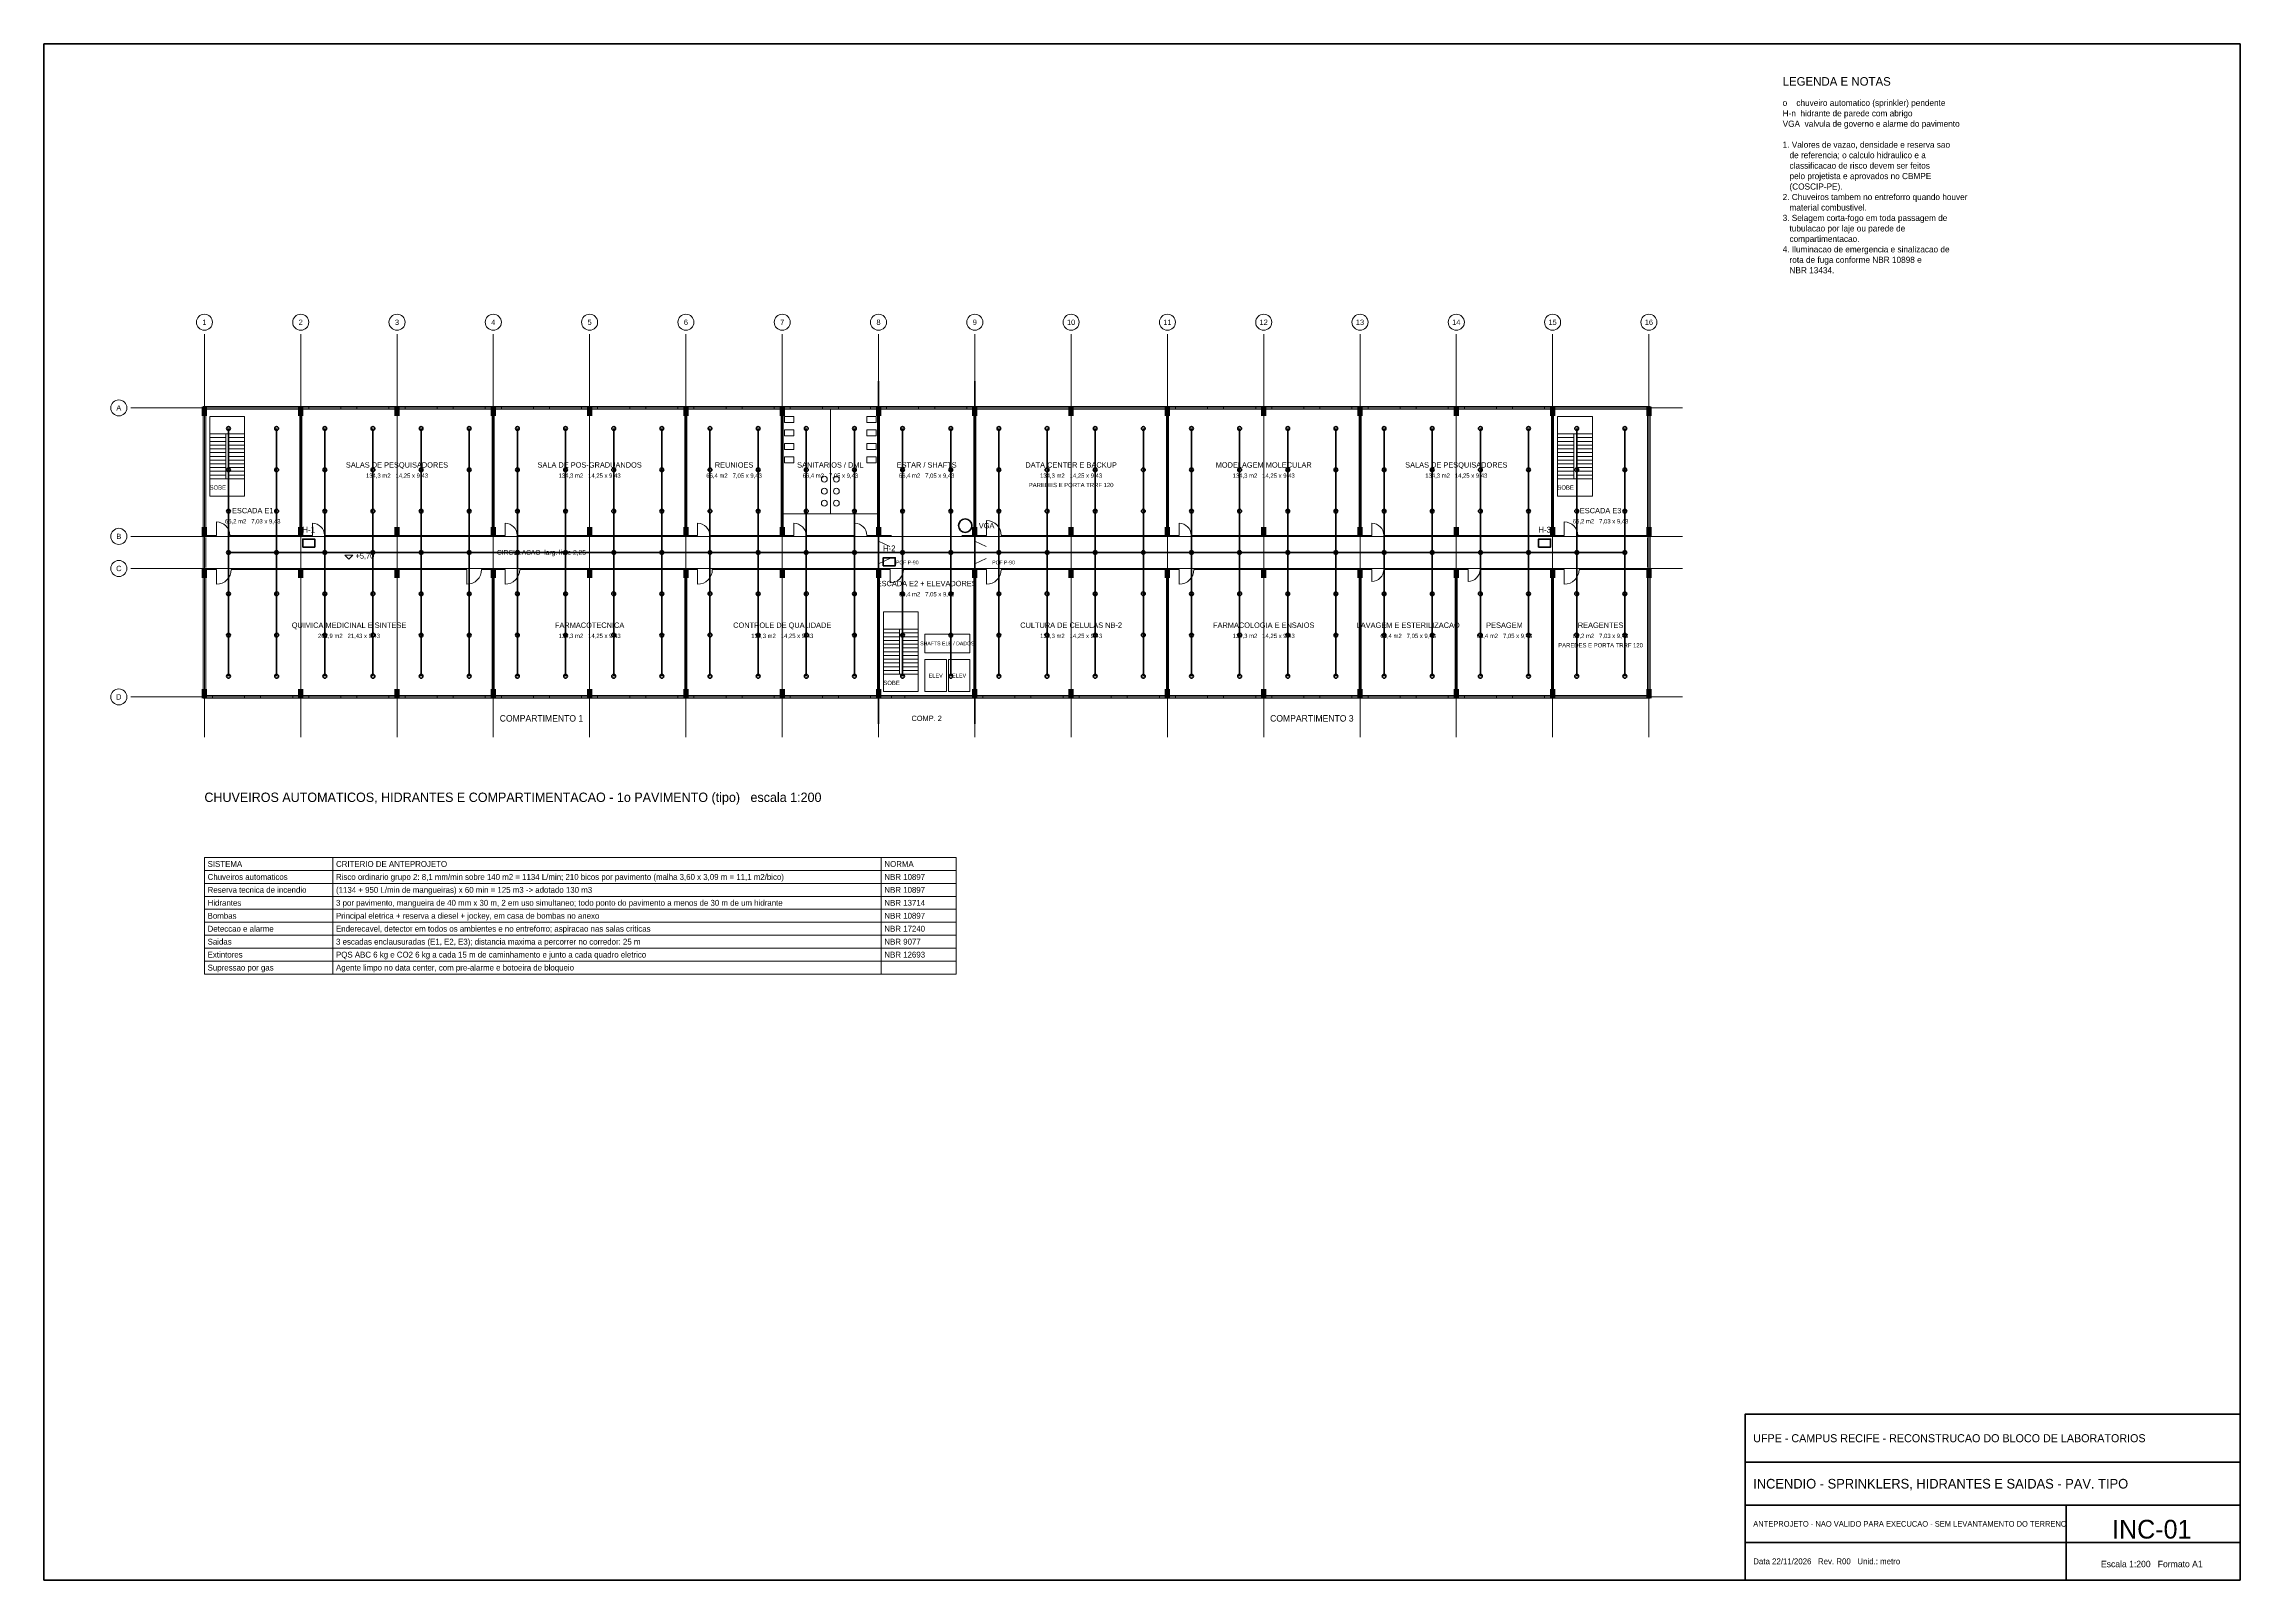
# Model space of a CAD drawing. Header units: metres. Extents: x -12 to 152, y -66 to 49.
import ezdxf
from ezdxf.enums import TextEntityAlignment as Align

# ---------------------------------------------------------------- set-up
doc = ezdxf.new("R2010")
doc.units = ezdxf.units.M
for name, color, linetype, lineweight, true_color in [('BASE', 9, 'Continuous', 13, 0xa8a8a8), ('COTA', 8, 'Continuous', 13, 0x6a6a6a), ('EIXO', 8, 'Continuous', 13, 0x6a6a6a), ('INC', 1, 'Continuous', 40, 0xd11a1a)]:
    doc.layers.add(name, color=color, linetype=linetype, lineweight=lineweight, true_color=true_color)
doc.layers.add('FOLHA', color=7, linetype='Continuous', lineweight=35)
doc.layers.add('NOTA', color=7, linetype='Continuous', lineweight=18)

msp = doc.modelspace()

# ---------------------------------------------------------------- hatches: boundary and pattern name
at = {"layer": 'BASE'}
for points in [[(-0.2, 21), (0.2, 21), (0.2, 21.7), (-0.2, 21.7)], [(7, 21), (7.4, 21), (7.4, 21.7), (7, 21.7)], [(14.2, 21), (14.6, 21), (14.6, 21.7), (14.2, 21.7)], [(21.4, 21), (21.8, 21), (21.8, 21.7), (21.4, 21.7)], [(28.6, 21), (29, 21), (29, 21.7), (28.6, 21.7)], [(35.8, 21), (36.2, 21), (36.2, 21.7), (35.8, 21.7)], [(43, 21), (43.4, 21), (43.4, 21.7), (43, 21.7)], [(50.2, 21), (50.6, 21), (50.6, 21.7), (50.2, 21.7)], [(57.4, 21), (57.8, 21), (57.8, 21.7), (57.4, 21.7)], [(64.6, 21), (65, 21), (65, 21.7), (64.6, 21.7)], [(71.8, 21), (72.2, 21), (72.2, 21.7), (71.8, 21.7)], [(79, 21), (79.4, 21), (79.4, 21.7), (79, 21.7)], [(86.2, 21), (86.6, 21), (86.6, 21.7), (86.2, 21.7)], [(93.4, 21), (93.8, 21), (93.8, 21.7), (93.4, 21.7)], [(100.6, 21), (101, 21), (101, 21.7), (100.6, 21.7)], [(107.8, 21), (108.2, 21), (108.2, 21.7), (107.8, 21.7)], [(-0.2, 12), (0.2, 12), (0.2, 12.7), (-0.2, 12.7)], [(7, 12), (7.4, 12), (7.4, 12.7), (7, 12.7)], [(14.2, 12), (14.6, 12), (14.6, 12.7), (14.2, 12.7)], [(21.4, 12), (21.8, 12), (21.8, 12.7), (21.4, 12.7)], [(28.6, 12), (29, 12), (29, 12.7), (28.6, 12.7)], [(35.8, 12), (36.2, 12), (36.2, 12.7), (35.8, 12.7)], [(43, 12), (43.4, 12), (43.4, 12.7), (43, 12.7)], [(50.2, 12), (50.6, 12), (50.6, 12.7), (50.2, 12.7)], [(57.4, 12), (57.8, 12), (57.8, 12.7), (57.4, 12.7)], [(64.6, 12), (65, 12), (65, 12.7), (64.6, 12.7)], [(71.8, 12), (72.2, 12), (72.2, 12.7), (71.8, 12.7)], [(79, 12), (79.4, 12), (79.4, 12.7), (79, 12.7)], [(86.2, 12), (86.6, 12), (86.6, 12.7), (86.2, 12.7)], [(93.4, 12), (93.8, 12), (93.8, 12.7), (93.4, 12.7)], [(100.6, 12), (101, 12), (101, 12.7), (100.6, 12.7)], [(107.8, 12), (108.2, 12), (108.2, 12.7), (107.8, 12.7)], [(-0.2, 8.9), (0.2, 8.9), (0.2, 9.6), (-0.2, 9.6)], [(7, 8.9), (7.4, 8.9), (7.4, 9.6), (7, 9.6)], [(14.2, 8.9), (14.6, 8.9), (14.6, 9.6), (14.2, 9.6)], [(21.4, 8.9), (21.8, 8.9), (21.8, 9.6), (21.4, 9.6)], [(28.6, 8.9), (29, 8.9), (29, 9.6), (28.6, 9.6)], [(35.8, 8.9), (36.2, 8.9), (36.2, 9.6), (35.8, 9.6)], [(43, 8.9), (43.4, 8.9), (43.4, 9.6), (43, 9.6)], [(50.2, 8.9), (50.6, 8.9), (50.6, 9.6), (50.2, 9.6)], [(57.4, 8.9), (57.8, 8.9), (57.8, 9.6), (57.4, 9.6)], [(64.6, 8.9), (65, 8.9), (65, 9.6), (64.6, 9.6)], [(71.8, 8.9), (72.2, 8.9), (72.2, 9.6), (71.8, 9.6)], [(79, 8.9), (79.4, 8.9), (79.4, 9.6), (79, 9.6)], [(86.2, 8.9), (86.6, 8.9), (86.6, 9.6), (86.2, 9.6)], [(93.4, 8.9), (93.8, 8.9), (93.8, 9.6), (93.4, 9.6)], [(100.6, 8.9), (101, 8.9), (101, 9.6), (100.6, 9.6)], [(107.8, 8.9), (108.2, 8.9), (108.2, 9.6), (107.8, 9.6)], [(-0.2, -0.1), (0.2, -0.1), (0.2, 0.6), (-0.2, 0.6)], [(7, -0.1), (7.4, -0.1), (7.4, 0.6), (7, 0.6)], [(14.2, -0.1), (14.6, -0.1), (14.6, 0.6), (14.2, 0.6)], [(21.4, -0.1), (21.8, -0.1), (21.8, 0.6), (21.4, 0.6)], [(28.6, -0.1), (29, -0.1), (29, 0.6), (28.6, 0.6)], [(35.8, -0.1), (36.2, -0.1), (36.2, 0.6), (35.8, 0.6)], [(43, -0.1), (43.4, -0.1), (43.4, 0.6), (43, 0.6)], [(50.2, -0.1), (50.6, -0.1), (50.6, 0.6), (50.2, 0.6)], [(57.4, -0.1), (57.8, -0.1), (57.8, 0.6), (57.4, 0.6)], [(64.6, -0.1), (65, -0.1), (65, 0.6), (64.6, 0.6)], [(71.8, -0.1), (72.2, -0.1), (72.2, 0.6), (71.8, 0.6)], [(79, -0.1), (79.4, -0.1), (79.4, 0.6), (79, 0.6)], [(86.2, -0.1), (86.6, -0.1), (86.6, 0.6), (86.2, 0.6)], [(93.4, -0.1), (93.8, -0.1), (93.8, 0.6), (93.4, 0.6)], [(100.6, -0.1), (101, -0.1), (101, 0.6), (100.6, 0.6)], [(107.8, -0.1), (108.2, -0.1), (108.2, 0.6), (107.8, 0.6)]]:
    msp.add_hatch(color=7, dxfattribs=at).paths.add_polyline_path(points)

# ---------------------------------------------------------------- linework, layer by layer
for p, q in [((0.1, 12.075), (0.1, 21.5)), ((0.1, 21.5), (7.125, 21.5)), ((0.9, 21.5), (1.9, 21.5)), ((7.125, 12.075), (7.125, 21.5)), ((7.275, 12.075), (7.275, 21.5)), ((7.275, 21.5), (21.525, 21.5)), ((7.8, 21.6), (10.2, 21.6)), ((11.4, 21.6), (13.8, 21.6)), ((15, 21.6), (17.4, 21.6)), ((18.6, 21.6), (21, 21.6)), ((21.525, 12.075), (21.525, 21.5)), ((21.675, 12.075), (21.675, 21.5)), ((21.675, 21.5), (35.925, 21.5)), ((22.2, 21.6), (24.6, 21.6)), ((25.8, 21.6), (28.2, 21.6)), ((29.4, 21.6), (31.8, 21.6)), ((33, 21.6), (35.4, 21.6)), ((35.925, 12.075), (35.925, 21.5)), ((36.075, 12.075), (36.075, 21.5)), ((36.075, 21.5), (43.125, 21.5)), ((36.6, 21.6), (39, 21.6)), ((40.2, 21.6), (42.6, 21.6)), ((43.125, 12.075), (43.125, 21.5)), ((43.275, 12.075), (43.275, 21.5)), ((43.275, 21.5), (50.325, 21.5)), ((43.8, 21.6), (46.2, 21.6)), ((46.8, 13.675), (46.8, 21.5)), ((47.4, 21.6), (49.8, 21.6)), ((50.325, 12.075), (50.325, 21.5)), ((50.475, 12.075), (50.475, 21.5)), ((50.475, 21.5), (57.525, 21.5)), ((51, 21.6), (53.4, 21.6)), ((54.6, 21.6), (57, 21.6)), ((57.525, 12.075), (57.525, 21.5)), ((57.675, 12.075), (57.675, 21.5)), ((57.675, 21.5), (71.925, 21.5)), ((71.925, 12.075), (71.925, 21.5)), ((72.075, 12.075), (72.075, 21.5)), ((72.075, 21.5), (86.325, 21.5)), ((72.6, 21.6), (75, 21.6)), ((76.2, 21.6), (78.6, 21.6)), ((79.8, 21.6), (82.2, 21.6)), ((83.4, 21.6), (85.8, 21.6)), ((86.325, 12.075), (86.325, 21.5)), ((86.475, 12.075), (86.475, 21.5)), ((86.475, 21.5), (100.725, 21.5)), ((87, 21.6), (89.4, 21.6)), ((90.6, 21.6), (93, 21.6)), ((94.2, 21.6), (96.6, 21.6)), ((97.8, 21.6), (100.2, 21.6)), ((100.725, 12.075), (100.725, 21.5)), ((100.875, 12.075), (100.875, 21.5)), ((100.875, 21.5), (107.9, 21.5)), ((101.675, 21.5), (102.675, 21.5)), ((107.9, 12.075), (107.9, 21.5)), ((0.4, 19.66), (1.6, 19.66)), ((0.4, 19.38), (1.6, 19.38)), ((0.4, 19.1), (1.6, 19.1)), ((0.4, 18.82), (1.6, 18.82)), ((0.4, 18.54), (1.6, 18.54)), ((0.4, 18.26), (1.6, 18.26)), ((1.8, 19.66), (3, 19.66)), ((1.8, 19.38), (3, 19.38)), ((1.8, 19.1), (3, 19.1)), ((1.8, 18.82), (3, 18.82)), ((1.8, 18.54), (3, 18.54)), ((1.8, 18.26), (3, 18.26)), ((101.175, 19.66), (102.375, 19.66)), ((101.175, 19.38), (102.375, 19.38)), ((101.175, 19.1), (102.375, 19.1)), ((101.175, 18.82), (102.375, 18.82)), ((101.175, 18.54), (102.375, 18.54)), ((101.175, 18.26), (102.375, 18.26)), ((102.575, 19.66), (103.775, 19.66)), ((102.575, 19.38), (103.775, 19.38)), ((102.575, 19.1), (103.775, 19.1)), ((102.575, 18.82), (103.775, 18.82)), ((102.575, 18.54), (103.775, 18.54)), ((102.575, 18.26), (103.775, 18.26)), ((0.4, 17.98), (1.6, 17.98)), ((0.4, 17.7), (1.6, 17.7)), ((0.4, 17.42), (1.6, 17.42)), ((0.4, 17.14), (1.6, 17.14)), ((0.4, 16.86), (1.6, 16.86)), ((0.4, 16.58), (1.6, 16.58)), ((1.8, 17.98), (3, 17.98)), ((1.8, 17.7), (3, 17.7)), ((1.8, 17.42), (3, 17.42)), ((1.8, 17.14), (3, 17.14)), ((1.8, 16.86), (3, 16.86)), ((1.8, 16.58), (3, 16.58)), ((101.175, 17.98), (102.375, 17.98)), ((101.175, 17.7), (102.375, 17.7)), ((101.175, 17.42), (102.375, 17.42)), ((101.175, 17.14), (102.375, 17.14)), ((101.175, 16.86), (102.375, 16.86)), ((101.175, 16.58), (102.375, 16.58)), ((102.575, 17.98), (103.775, 17.98)), ((102.575, 17.7), (103.775, 17.7)), ((102.575, 17.42), (103.775, 17.42)), ((102.575, 17.14), (103.775, 17.14)), ((102.575, 16.86), (103.775, 16.86)), ((102.575, 16.58), (103.775, 16.58)), ((0.4, 16.3), (1.6, 16.3)), ((1.8, 16.3), (3, 16.3)), ((101.175, 16.3), (102.375, 16.3)), ((102.575, 16.3), (103.775, 16.3)), ((43.275, 13.675), (50.325, 13.675)), ((58.475, 12.075), (58.475, 13.175)), ((0.1, 12.075), (0.9, 12.075)), ((0.1, 9.675), (0.1, 11.925)), ((0.9, 12.075), (0.9, 13.075)), ((1.9, 12.075), (7.125, 12.075)), ((7.275, 12.075), (8.075, 12.075)), ((8.075, 12.075), (8.075, 12.975)), ((8.975, 12.075), (21.525, 12.075)), ((21.675, 12.075), (22.475, 12.075)), ((22.475, 12.075), (22.475, 12.975)), ((23.375, 12.075), (35.925, 12.075)), ((36.075, 12.075), (36.875, 12.075)), ((36.875, 12.075), (36.875, 12.975)), ((37.775, 12.075), (43.125, 12.075)), ((43.275, 12.075), (44.075, 12.075)), ((44.075, 12.075), (44.075, 12.975)), ((44.975, 12.075), (48.625, 12.075)), ((48.625, 12.075), (48.625, 12.975)), ((49.525, 12.075), (50.325, 12.075)), ((50.4, 11.925), (50.4, 11.675)), ((50.4, 11.65), (51.25, 11.25)), ((50.475, 12.075), (51.375, 12.075)), ((56.625, 12.075), (57.525, 12.075)), ((57.6, 11.925), (57.6, 11.675)), ((57.6, 11.65), (58.45, 11.25)), ((57.675, 12.075), (58.475, 12.075)), ((59.575, 12.075), (71.925, 12.075)), ((72.075, 12.075), (72.875, 12.075)), ((72.875, 12.075), (72.875, 12.975)), ((73.775, 12.075), (86.325, 12.075)), ((86.475, 12.075), (87.275, 12.075)), ((87.275, 12.075), (87.275, 12.975)), ((88.175, 12.075), (100.725, 12.075)), ((100.875, 12.075), (101.675, 12.075)), ((101.675, 12.075), (101.675, 13.075)), ((102.675, 12.075), (107.9, 12.075)), ((107.9, 9.675), (107.9, 11.925)), ((50.4, 9.95), (51.25, 10.35)), ((50.4, 9.675), (50.4, 9.925)), ((57.6, 9.95), (58.45, 10.35)), ((57.6, 9.675), (57.6, 9.925)), ((0.1, 0.1), (0.1, 9.525)), ((0.1, 9.525), (0.9, 9.525)), ((0.9, 9.525), (0.9, 8.425)), ((2, 9.525), (19.625, 9.525)), ((19.625, 9.525), (19.625, 8.425)), ((20.725, 9.525), (21.525, 9.525)), ((21.525, 0.1), (21.525, 9.525)), ((21.675, 0.1), (21.675, 9.525)), ((21.675, 9.525), (22.475, 9.525)), ((22.475, 9.525), (22.475, 8.425)), ((23.575, 9.525), (35.925, 9.525)), ((35.925, 0.1), (35.925, 9.525)), ((36.075, 0.1), (36.075, 9.525)), ((36.075, 9.525), (36.875, 9.525)), ((36.875, 9.525), (36.875, 8.425)), ((37.975, 9.525), (50.325, 9.525)), ((50.325, 0.1), (50.325, 9.525)), ((50.475, 0.1), (50.475, 9.525)), ((50.475, 9.525), (51.275, 9.525)), ((51.275, 9.525), (51.275, 8.525)), ((52.275, 9.525), (57.525, 9.525)), ((57.525, 0.1), (57.525, 9.525)), ((57.675, 0.1), (57.675, 9.525)), ((57.675, 9.525), (58.475, 9.525)), ((58.475, 9.525), (58.475, 8.425)), ((59.575, 9.525), (71.925, 9.525)), ((71.925, 0.1), (71.925, 9.525)), ((72.075, 0.1), (72.075, 9.525)), ((72.075, 9.525), (72.875, 9.525)), ((72.875, 9.525), (72.875, 8.425)), ((73.975, 9.525), (86.325, 9.525)), ((86.325, 0.1), (86.325, 9.525)), ((86.475, 0.1), (86.475, 9.525)), ((86.475, 9.525), (87.275, 9.525)), ((87.275, 9.525), (87.275, 8.625)), ((88.175, 9.525), (93.525, 9.525)), ((93.525, 0.1), (93.525, 9.525)), ((93.675, 0.1), (93.675, 9.525)), ((93.675, 9.525), (94.475, 9.525)), ((94.475, 9.525), (94.475, 8.625)), ((95.375, 9.525), (100.725, 9.525)), ((100.725, 0.1), (100.725, 9.525)), ((100.875, 0.1), (100.875, 9.525)), ((100.875, 9.525), (101.675, 9.525)), ((101.675, 9.525), (101.675, 8.425)), ((102.775, 9.525), (107.9, 9.525)), ((107.9, 0.1), (107.9, 9.525)), ((50.775, 5.06), (51.975, 5.06)), ((52.175, 5.06), (53.375, 5.06)), ((50.775, 4.78), (51.975, 4.78)), ((50.775, 4.5), (51.975, 4.5)), ((50.775, 4.22), (51.975, 4.22)), ((50.775, 3.94), (51.975, 3.94)), ((50.775, 3.66), (51.975, 3.66)), ((50.775, 3.38), (51.975, 3.38)), ((52.175, 4.78), (53.375, 4.78)), ((52.175, 4.5), (53.375, 4.5)), ((52.175, 4.22), (53.375, 4.22)), ((52.175, 3.94), (53.375, 3.94)), ((52.175, 3.66), (53.375, 3.66)), ((52.175, 3.38), (53.375, 3.38)), ((50.775, 3.1), (51.975, 3.1)), ((50.775, 2.82), (51.975, 2.82)), ((50.775, 2.54), (51.975, 2.54)), ((50.775, 2.26), (51.975, 2.26)), ((50.775, 1.98), (51.975, 1.98)), ((50.775, 1.7), (51.975, 1.7)), ((52.175, 3.1), (53.375, 3.1)), ((52.175, 2.82), (53.375, 2.82)), ((52.175, 2.54), (53.375, 2.54)), ((52.175, 2.26), (53.375, 2.26)), ((52.175, 1.98), (53.375, 1.98)), ((52.175, 1.7), (53.375, 1.7)), ((0.1, 0.1), (21.525, 0.1)), ((0.6, 0), (3, 0)), ((4.2, 0), (6.6, 0)), ((7.8, 0), (10.2, 0)), ((11.4, 0), (13.8, 0)), ((15, 0), (17.4, 0)), ((18.6, 0), (21, 0)), ((21.675, 0.1), (35.925, 0.1)), ((22.2, 0), (24.6, 0)), ((25.8, 0), (28.2, 0)), ((29.4, 0), (31.8, 0)), ((33, 0), (35.4, 0)), ((36.075, 0.1), (50.325, 0.1)), ((36.6, 0), (39, 0)), ((40.2, 0), (42.6, 0)), ((43.8, 0), (46.2, 0)), ((47.4, 0), (49.8, 0)), ((50.475, 0.1), (57.525, 0.1)), ((57.675, 0.1), (71.925, 0.1)), ((58.2, 0), (60.6, 0)), ((61.8, 0), (64.2, 0)), ((65.4, 0), (67.8, 0)), ((69, 0), (71.4, 0)), ((72.075, 0.1), (86.325, 0.1)), ((72.6, 0), (75, 0)), ((76.2, 0), (78.6, 0)), ((79.8, 0), (82.2, 0)), ((83.4, 0), (85.8, 0)), ((86.475, 0.1), (93.525, 0.1)), ((87, 0), (89.4, 0)), ((90.6, 0), (93, 0)), ((93.675, 0.1), (100.725, 0.1)), ((94.2, 0), (96.6, 0)), ((97.8, 0), (100.2, 0)), ((100.875, 0.1), (107.9, 0.1))]:
    msp.add_line(p, q, dxfattribs=at)
for points in [[(-0.1, -0.1), (108.1, -0.1), (108.1, 21.7), (-0.1, 21.7)], [(7.8, 21.5), (10.2, 21.5), (10.2, 21.7), (7.8, 21.7)], [(11.4, 21.5), (13.8, 21.5), (13.8, 21.7), (11.4, 21.7)], [(15, 21.5), (17.4, 21.5), (17.4, 21.7), (15, 21.7)], [(18.6, 21.5), (21, 21.5), (21, 21.7), (18.6, 21.7)], [(22.2, 21.5), (24.6, 21.5), (24.6, 21.7), (22.2, 21.7)], [(25.8, 21.5), (28.2, 21.5), (28.2, 21.7), (25.8, 21.7)], [(29.4, 21.5), (31.8, 21.5), (31.8, 21.7), (29.4, 21.7)], [(33, 21.5), (35.4, 21.5), (35.4, 21.7), (33, 21.7)], [(36.6, 21.5), (39, 21.5), (39, 21.7), (36.6, 21.7)], [(40.2, 21.5), (42.6, 21.5), (42.6, 21.7), (40.2, 21.7)], [(43.8, 21.5), (46.2, 21.5), (46.2, 21.7), (43.8, 21.7)], [(47.4, 21.5), (49.8, 21.5), (49.8, 21.7), (47.4, 21.7)], [(51, 21.5), (53.4, 21.5), (53.4, 21.7), (51, 21.7)], [(54.6, 21.5), (57, 21.5), (57, 21.7), (54.6, 21.7)], [(72.6, 21.5), (75, 21.5), (75, 21.7), (72.6, 21.7)], [(76.2, 21.5), (78.6, 21.5), (78.6, 21.7), (76.2, 21.7)], [(79.8, 21.5), (82.2, 21.5), (82.2, 21.7), (79.8, 21.7)], [(83.4, 21.5), (85.8, 21.5), (85.8, 21.7), (83.4, 21.7)], [(87, 21.5), (89.4, 21.5), (89.4, 21.7), (87, 21.7)], [(90.6, 21.5), (93, 21.5), (93, 21.7), (90.6, 21.7)], [(94.2, 21.5), (96.6, 21.5), (96.6, 21.7), (94.2, 21.7)], [(97.8, 21.5), (100.2, 21.5), (100.2, 21.7), (97.8, 21.7)], [(0.4, 15), (3, 15), (3, 20.96), (0.4, 20.96)], [(43.375, 20.5), (44.075, 20.5), (44.075, 20.95), (43.375, 20.95)], [(43.375, 19.5), (44.075, 19.5), (44.075, 19.95), (43.375, 19.95)], [(49.525, 20.5), (50.225, 20.5), (50.225, 20.95), (49.525, 20.95)], [(49.525, 19.5), (50.225, 19.5), (50.225, 19.95), (49.525, 19.95)], [(101.175, 15), (103.775, 15), (103.775, 20.96), (101.175, 20.96)], [(1.6, 16.3), (1.8, 16.3), (1.8, 19.66), (1.6, 19.66)], [(43.375, 18.5), (44.075, 18.5), (44.075, 18.95), (43.375, 18.95)], [(49.525, 18.5), (50.225, 18.5), (50.225, 18.95), (49.525, 18.95)], [(102.375, 16.3), (102.575, 16.3), (102.575, 19.66), (102.375, 19.66)], [(43.375, 17.5), (44.075, 17.5), (44.075, 17.95), (43.375, 17.95)], [(49.525, 17.5), (50.225, 17.5), (50.225, 17.95), (49.525, 17.95)], [(50.775, 0.4), (53.375, 0.4), (53.375, 6.36), (50.775, 6.36)], [(51.975, 1.7), (52.175, 1.7), (52.175, 5.06), (51.975, 5.06)], [(53.875, 3.3), (57.225, 3.3), (57.225, 4.7), (53.875, 4.7)], [(53.875, 0.4), (55.475, 0.4), (55.475, 2.8), (53.875, 2.8)], [(55.625, 0.4), (57.225, 0.4), (57.225, 2.8), (55.625, 2.8)], [(0.6, -0.1), (3, -0.1), (3, 0.1), (0.6, 0.1)], [(4.2, -0.1), (6.6, -0.1), (6.6, 0.1), (4.2, 0.1)], [(7.8, -0.1), (10.2, -0.1), (10.2, 0.1), (7.8, 0.1)], [(11.4, -0.1), (13.8, -0.1), (13.8, 0.1), (11.4, 0.1)], [(15, -0.1), (17.4, -0.1), (17.4, 0.1), (15, 0.1)], [(18.6, -0.1), (21, -0.1), (21, 0.1), (18.6, 0.1)], [(22.2, -0.1), (24.6, -0.1), (24.6, 0.1), (22.2, 0.1)], [(25.8, -0.1), (28.2, -0.1), (28.2, 0.1), (25.8, 0.1)], [(29.4, -0.1), (31.8, -0.1), (31.8, 0.1), (29.4, 0.1)], [(33, -0.1), (35.4, -0.1), (35.4, 0.1), (33, 0.1)], [(36.6, -0.1), (39, -0.1), (39, 0.1), (36.6, 0.1)], [(40.2, -0.1), (42.6, -0.1), (42.6, 0.1), (40.2, 0.1)], [(43.8, -0.1), (46.2, -0.1), (46.2, 0.1), (43.8, 0.1)], [(47.4, -0.1), (49.8, -0.1), (49.8, 0.1), (47.4, 0.1)], [(51.375, -0.1), (52.375, -0.1), (52.375, 0.1), (51.375, 0.1)], [(58.2, -0.1), (60.6, -0.1), (60.6, 0.1), (58.2, 0.1)], [(61.8, -0.1), (64.2, -0.1), (64.2, 0.1), (61.8, 0.1)], [(65.4, -0.1), (67.8, -0.1), (67.8, 0.1), (65.4, 0.1)], [(69, -0.1), (71.4, -0.1), (71.4, 0.1), (69, 0.1)], [(72.6, -0.1), (75, -0.1), (75, 0.1), (72.6, 0.1)], [(76.2, -0.1), (78.6, -0.1), (78.6, 0.1), (76.2, 0.1)], [(79.8, -0.1), (82.2, -0.1), (82.2, 0.1), (79.8, 0.1)], [(83.4, -0.1), (85.8, -0.1), (85.8, 0.1), (83.4, 0.1)], [(87, -0.1), (89.4, -0.1), (89.4, 0.1), (87, 0.1)], [(90.6, -0.1), (93, -0.1), (93, 0.1), (90.6, 0.1)], [(94.2, -0.1), (96.6, -0.1), (96.6, 0.1), (94.2, 0.1)], [(97.8, -0.1), (100.2, -0.1), (100.2, 0.1), (97.8, 0.1)]]:
    msp.add_lwpolyline(points, close=True, dxfattribs=at)
for centre in [(46.35, 16.275), (47.25, 16.275), (46.35, 15.375), (47.25, 15.375), (46.35, 14.475), (47.25, 14.475)]:
    msp.add_circle(centre, 0.22, dxfattribs=at)
for centre, radius, start, end in [((58.475, 12.075), 1.1, 0, 90), ((0.9, 12.075), 1, 0, 90), ((8.075, 12.075), 0.9, 0, 90), ((22.475, 12.075), 0.9, 0, 90), ((36.875, 12.075), 0.9, 0, 90), ((44.075, 12.075), 0.9, 0, 90), ((48.625, 12.075), 0.9, 0, 90), ((72.875, 12.075), 0.9, 0, 90), ((87.275, 12.075), 0.9, 0, 90), ((101.675, 12.075), 1, 0, 90), ((0.9, 9.525), 1.1, 270, 360), ((19.625, 9.525), 1.1, 270, 360), ((22.475, 9.525), 1.1, 270, 360), ((36.875, 9.525), 1.1, 270, 360), ((51.275, 9.525), 1, 270, 360), ((58.475, 9.525), 1.1, 270, 360), ((72.875, 9.525), 1.1, 270, 360), ((87.275, 9.525), 0.9, 270, 360), ((94.475, 9.525), 0.9, 270, 360), ((101.675, 9.525), 1.1, 270, 360)]:
    msp.add_arc(centre, radius, start, end, dxfattribs=at)
at = {"layer": 'COTA'}
for p, q in [((0, -12.968), (56.2, -12.968)), ((9.6, -20.712), (9.6, -12)), ((50.6, -20.712), (50.6, -12)), ((0, -13.936), (56.2, -13.936)), ((0, -14.904), (56.2, -14.904)), ((0, -15.872), (56.2, -15.872)), ((0, -16.84), (56.2, -16.84)), ((0, -17.808), (56.2, -17.808)), ((0, -18.776), (56.2, -18.776)), ((0, -19.744), (56.2, -19.744)), ((0, -20.712), (56.2, -20.712))]:
    msp.add_line(p, q, dxfattribs=at)
for points in [[(10.5, 10.6), (10.8, 10.3), (11.1, 10.6)], [(0, -20.712), (56.2, -20.712), (56.2, -12), (0, -12)]]:
    msp.add_lwpolyline(points, close=True, dxfattribs=at)
at = {"layer": 'EIXO'}
for p, q in [((0, -3), (0, 27.1)), ((7.2, -3), (7.2, 27.1)), ((14.4, -3), (14.4, 27.1)), ((21.6, -3), (21.6, 27.1)), ((28.8, -3), (28.8, 27.1)), ((36, -3), (36, 27.1)), ((43.2, -3), (43.2, 27.1)), ((50.4, -3), (50.4, 27.1)), ((57.6, -3), (57.6, 27.1)), ((64.8, -3), (64.8, 27.1)), ((72, -3), (72, 27.1)), ((79.2, -3), (79.2, 27.1)), ((86.4, -3), (86.4, 27.1)), ((93.6, -3), (93.6, 27.1)), ((100.8, -3), (100.8, 27.1)), ((108, -3), (108, 27.1)), ((-5.5, 21.6), (110.5, 21.6)), ((-5.5, 12), (110.5, 12)), ((-5.5, 9.6), (110.5, 9.6)), ((-5.5, 0), (110.5, 0))]:
    msp.add_line(p, q, dxfattribs=at)
for centre in [(0, 28), (7.2, 28), (14.4, 28), (21.6, 28), (28.8, 28), (36, 28), (43.2, 28), (50.4, 28), (57.6, 28), (64.8, 28), (72, 28), (79.2, 28), (86.4, 28), (93.6, 28), (100.8, 28), (108, 28), (-6.4, 21.6), (-6.4, 12), (-6.4, 9.6), (-6.4, 0)]:
    msp.add_circle(centre, 0.6, dxfattribs=at)
at = {"layer": 'FOLHA'}
for p, q in [((115.2, -57.2), (152.2, -57.2)), ((115.2, -60.4), (152.2, -60.4)), ((139.2, -66), (139.2, -60.4)), ((115.2, -63.2), (152.2, -63.2))]:
    msp.add_line(p, q, dxfattribs=at)
for points in [[(-12, -66), (152.2, -66), (152.2, 48.8), (-12, 48.8)], [(115.2, -66), (152.2, -66), (152.2, -53.6), (115.2, -53.6)]]:
    msp.add_lwpolyline(points, close=True, dxfattribs=at)
at = {"layer": 'INC'}
for p, q in [((50.4, -2), (50.4, 23.6)), ((57.6, -2), (57.6, 23.6)), ((1.8, 1.54), (1.8, 20.062)), ((5.4, 1.54), (5.4, 20.062)), ((9, 1.54), (9, 20.062)), ((12.6, 1.54), (12.6, 20.062)), ((16.2, 1.54), (16.2, 20.062)), ((19.8, 1.54), (19.8, 20.062)), ((23.4, 1.54), (23.4, 20.062)), ((27, 1.54), (27, 20.062)), ((30.6, 1.54), (30.6, 20.062)), ((34.2, 1.54), (34.2, 20.062)), ((37.8, 1.54), (37.8, 20.062)), ((41.4, 1.54), (41.4, 20.062)), ((45, 1.54), (45, 20.062)), ((48.6, 1.54), (48.6, 20.062)), ((52.2, 1.54), (52.2, 20.062)), ((55.8, 1.54), (55.8, 20.062)), ((59.4, 1.54), (59.4, 20.062)), ((63, 1.54), (63, 20.062)), ((66.6, 1.54), (66.6, 20.062)), ((70.2, 1.54), (70.2, 20.062)), ((73.8, 1.54), (73.8, 20.062)), ((77.4, 1.54), (77.4, 20.062)), ((81, 1.54), (81, 20.062)), ((84.6, 1.54), (84.6, 20.062)), ((88.2, 1.54), (88.2, 20.062)), ((91.8, 1.54), (91.8, 20.062)), ((95.4, 1.54), (95.4, 20.062)), ((99, 1.54), (99, 20.062)), ((102.6, 1.54), (102.6, 20.062)), ((106.2, 1.54), (106.2, 20.062)), ((1.8, 10.8), (106.2, 10.8))]:
    msp.add_line(p, q, dxfattribs=at)
for points in [[(7.35, 11.2), (8.25, 11.2), (8.25, 11.8), (7.35, 11.8)], [(99.75, 11.2), (100.65, 11.2), (100.65, 11.8), (99.75, 11.8)], [(50.75, 9.8), (51.65, 9.8), (51.65, 10.4), (50.75, 10.4)]]:
    msp.add_lwpolyline(points, close=True, dxfattribs=at)
for centre, radius in [((1.8, 20.062), 0.14), ((5.4, 20.062), 0.14), ((9, 20.062), 0.14), ((12.6, 20.062), 0.14), ((16.2, 20.062), 0.14), ((19.8, 20.062), 0.14), ((23.4, 20.062), 0.14), ((27, 20.062), 0.14), ((30.6, 20.062), 0.14), ((34.2, 20.062), 0.14), ((37.8, 20.062), 0.14), ((41.4, 20.062), 0.14), ((45, 20.062), 0.14), ((48.6, 20.062), 0.14), ((52.2, 20.062), 0.14), ((55.8, 20.062), 0.14), ((59.4, 20.062), 0.14), ((63, 20.062), 0.14), ((66.6, 20.062), 0.14), ((70.2, 20.062), 0.14), ((73.8, 20.062), 0.14), ((77.4, 20.062), 0.14), ((81, 20.062), 0.14), ((84.6, 20.062), 0.14), ((88.2, 20.062), 0.14), ((91.8, 20.062), 0.14), ((95.4, 20.062), 0.14), ((99, 20.062), 0.14), ((102.6, 20.062), 0.14), ((106.2, 20.062), 0.14), ((1.8, 16.975), 0.14), ((5.4, 16.975), 0.14), ((9, 16.975), 0.14), ((12.6, 16.975), 0.14), ((16.2, 16.975), 0.14), ((19.8, 16.975), 0.14), ((23.4, 16.975), 0.14), ((27, 16.975), 0.14), ((30.6, 16.975), 0.14), ((34.2, 16.975), 0.14), ((37.8, 16.975), 0.14), ((41.4, 16.975), 0.14), ((45, 16.975), 0.14), ((48.6, 16.975), 0.14), ((52.2, 16.975), 0.14), ((55.8, 16.975), 0.14), ((59.4, 16.975), 0.14), ((63, 16.975), 0.14), ((66.6, 16.975), 0.14), ((70.2, 16.975), 0.14), ((73.8, 16.975), 0.14), ((77.4, 16.975), 0.14), ((81, 16.975), 0.14), ((84.6, 16.975), 0.14), ((88.2, 16.975), 0.14), ((91.8, 16.975), 0.14), ((95.4, 16.975), 0.14), ((99, 16.975), 0.14), ((102.6, 16.975), 0.14), ((106.2, 16.975), 0.14), ((1.8, 13.888), 0.14), ((5.4, 13.888), 0.14), ((9, 13.888), 0.14), ((12.6, 13.888), 0.14), ((16.2, 13.888), 0.14), ((19.8, 13.888), 0.14), ((23.4, 13.888), 0.14), ((27, 13.888), 0.14), ((30.6, 13.888), 0.14), ((34.2, 13.888), 0.14), ((37.8, 13.888), 0.14), ((41.4, 13.888), 0.14), ((45, 13.888), 0.14), ((48.6, 13.888), 0.14), ((52.2, 13.888), 0.14), ((55.8, 13.888), 0.14), ((56.88, 12.8), 0.5), ((59.4, 13.888), 0.14), ((63, 13.888), 0.14), ((66.6, 13.888), 0.14), ((70.2, 13.888), 0.14), ((73.8, 13.888), 0.14), ((77.4, 13.888), 0.14), ((81, 13.888), 0.14), ((84.6, 13.888), 0.14), ((88.2, 13.888), 0.14), ((91.8, 13.888), 0.14), ((95.4, 13.888), 0.14), ((99, 13.888), 0.14), ((102.6, 13.888), 0.14), ((106.2, 13.888), 0.14), ((1.8, 10.801), 0.14), ((5.4, 10.801), 0.14), ((9, 10.801), 0.14), ((12.6, 10.801), 0.14), ((16.2, 10.801), 0.14), ((19.8, 10.801), 0.14), ((23.4, 10.801), 0.14), ((27, 10.801), 0.14), ((30.6, 10.801), 0.14), ((34.2, 10.801), 0.14), ((37.8, 10.801), 0.14), ((41.4, 10.801), 0.14), ((45, 10.801), 0.14), ((48.6, 10.801), 0.14), ((52.2, 10.801), 0.14), ((55.8, 10.801), 0.14), ((59.4, 10.801), 0.14), ((63, 10.801), 0.14), ((66.6, 10.801), 0.14), ((70.2, 10.801), 0.14), ((73.8, 10.801), 0.14), ((77.4, 10.801), 0.14), ((81, 10.801), 0.14), ((84.6, 10.801), 0.14), ((88.2, 10.801), 0.14), ((91.8, 10.801), 0.14), ((95.4, 10.801), 0.14), ((99, 10.801), 0.14), ((102.6, 10.801), 0.14), ((106.2, 10.801), 0.14), ((1.8, 7.714), 0.14), ((5.4, 7.714), 0.14), ((9, 7.714), 0.14), ((12.6, 7.714), 0.14), ((16.2, 7.714), 0.14), ((19.8, 7.714), 0.14), ((23.4, 7.714), 0.14), ((27, 7.714), 0.14), ((30.6, 7.714), 0.14), ((34.2, 7.714), 0.14), ((37.8, 7.714), 0.14), ((41.4, 7.714), 0.14), ((45, 7.714), 0.14), ((48.6, 7.714), 0.14), ((52.2, 7.714), 0.14), ((55.8, 7.714), 0.14), ((59.4, 7.714), 0.14), ((63, 7.714), 0.14), ((66.6, 7.714), 0.14), ((70.2, 7.714), 0.14), ((73.8, 7.714), 0.14), ((77.4, 7.714), 0.14), ((81, 7.714), 0.14), ((84.6, 7.714), 0.14), ((88.2, 7.714), 0.14), ((91.8, 7.714), 0.14), ((95.4, 7.714), 0.14), ((99, 7.714), 0.14), ((102.6, 7.714), 0.14), ((106.2, 7.714), 0.14), ((1.8, 4.627), 0.14), ((5.4, 4.627), 0.14), ((9, 4.627), 0.14), ((12.6, 4.627), 0.14), ((16.2, 4.627), 0.14), ((19.8, 4.627), 0.14), ((23.4, 4.627), 0.14), ((27, 4.627), 0.14), ((30.6, 4.627), 0.14), ((34.2, 4.627), 0.14), ((37.8, 4.627), 0.14), ((41.4, 4.627), 0.14), ((45, 4.627), 0.14), ((48.6, 4.627), 0.14), ((52.2, 4.627), 0.14), ((55.8, 4.627), 0.14), ((59.4, 4.627), 0.14), ((63, 4.627), 0.14), ((66.6, 4.627), 0.14), ((70.2, 4.627), 0.14), ((73.8, 4.627), 0.14), ((77.4, 4.627), 0.14), ((81, 4.627), 0.14), ((84.6, 4.627), 0.14), ((88.2, 4.627), 0.14), ((91.8, 4.627), 0.14), ((95.4, 4.627), 0.14), ((99, 4.627), 0.14), ((102.6, 4.627), 0.14), ((106.2, 4.627), 0.14), ((1.8, 1.54), 0.14), ((5.4, 1.54), 0.14), ((9, 1.54), 0.14), ((12.6, 1.54), 0.14), ((16.2, 1.54), 0.14), ((19.8, 1.54), 0.14), ((23.4, 1.54), 0.14), ((27, 1.54), 0.14), ((30.6, 1.54), 0.14), ((34.2, 1.54), 0.14), ((37.8, 1.54), 0.14), ((41.4, 1.54), 0.14), ((45, 1.54), 0.14), ((48.6, 1.54), 0.14), ((52.2, 1.54), 0.14), ((55.8, 1.54), 0.14), ((59.4, 1.54), 0.14), ((63, 1.54), 0.14), ((66.6, 1.54), 0.14), ((70.2, 1.54), 0.14), ((73.8, 1.54), 0.14), ((77.4, 1.54), 0.14), ((81, 1.54), 0.14), ((84.6, 1.54), 0.14), ((88.2, 1.54), 0.14), ((91.8, 1.54), 0.14), ((95.4, 1.54), 0.14), ((99, 1.54), 0.14), ((102.6, 1.54), 0.14), ((106.2, 1.54), 0.14)]:
    msp.add_circle(centre, radius, dxfattribs=at)

# ---------------------------------------------------------------- texts
at = {"layer": 'BASE'}
for s, height, p in [('SALAS DE PESQUISADORES', 0.4, (14.4, 17.338)), ('134,3 m2   14,25 x 9,43', 0.32, (14.4, 16.538)), ('SALA DE POS-GRADUANDOS', 0.4, (28.8, 17.338)), ('134,3 m2   14,25 x 9,43', 0.32, (28.8, 16.538)), ('66,4 m2   7,05 x 9,43', 0.32, (39.6, 16.538)), ('REUNIOES', 0.4, (39.6, 17.338)), ('SANITARIOS / DML', 0.4, (46.8, 17.338)), ('66,4 m2   7,05 x 9,43', 0.32, (46.8, 16.538)), ('ESTAR / SHAFTS', 0.4, (54, 17.338)), ('66,4 m2   7,05 x 9,43', 0.32, (54, 16.538)), ('DATA CENTER E BACKUP', 0.4, (64.8, 17.338)), ('134,3 m2   14,25 x 9,43', 0.32, (64.8, 16.538)), ('MODELAGEM MOLECULAR', 0.4, (79.2, 17.338)), ('134,3 m2   14,25 x 9,43', 0.32, (79.2, 16.538)), ('SALAS DE PESQUISADORES', 0.4, (93.6, 17.338)), ('134,3 m2   14,25 x 9,43', 0.32, (93.6, 16.538)), ('SOBE', 0.32, (1, 15.65)), ('PAREDES E PORTA TRRF 120', 0.32, (64.8, 15.838)), ('SOBE', 0.32, (101.775, 15.65)), ('66,2 m2   7,03 x 9,43', 0.32, (3.612, 13.125)), ('ESCADA E1', 0.4, (3.612, 13.925)), ('66,2 m2   7,03 x 9,43', 0.32, (104.388, 13.125)), ('ESCADA E3', 0.4, (104.388, 13.925)), ('CIRCULACAO  larg. livre 2,25', 0.36, (25.2, 10.8)), ('ESCADA E2 + ELEVADORES', 0.4, (54, 8.475)), ('66,4 m2   7,05 x 9,43', 0.32, (54, 7.675)), ('QUIMICA MEDICINAL E SINTESE', 0.4, (10.813, 5.362)), ('FARMACOTECNICA', 0.4, (28.8, 5.362)), ('CONTROLE DE QUALIDADE', 0.4, (43.2, 5.362)), ('CULTURA DE CELULAS NB-2', 0.4, (64.8, 5.362)), ('FARMACOLOGIA E ENSAIOS', 0.4, (79.2, 5.362)), ('LAVAGEM E ESTERILIZACAO', 0.4, (90, 5.362)), ('PESAGEM', 0.4, (97.2, 5.362)), ('REAGENTES', 0.4, (104.388, 5.362)), ('201,9 m2   21,43 x 9,43', 0.32, (10.813, 4.562)), ('134,3 m2   14,25 x 9,43', 0.32, (28.8, 4.562)), ('134,3 m2   14,25 x 9,43', 0.32, (43.2, 4.562)), ('SHAFTS ELE / DADOS', 0.28, (55.545, 4)), ('134,3 m2   14,25 x 9,43', 0.32, (64.8, 4.562)), ('134,3 m2   14,25 x 9,43', 0.32, (79.2, 4.562)), ('66,4 m2   7,05 x 9,43', 0.32, (90, 4.562)), ('66,4 m2   7,05 x 9,43', 0.32, (97.2, 4.562)), ('PAREDES E PORTA TRRF 120', 0.32, (104.388, 3.862)), ('66,2 m2   7,03 x 9,43', 0.32, (104.388, 4.562)), ('ELEV', 0.3, (54.675, 1.6)), ('ELEV', 0.3, (56.425, 1.6)), ('SOBE', 0.32, (51.375, 1.05))]:
    msp.add_text(s, height=height, dxfattribs=at).set_placement(p, align=Align.MIDDLE_CENTER)
for p in [(51.7, 10.05), (58.9, 10.05)]:
    msp.add_text('PCF P-90', height=0.28, dxfattribs=at).set_placement(p, align=Align.MIDDLE_LEFT)
at = {"layer": 'COTA'}
msp.add_text('+5,70', height=0.4, dxfattribs=at).set_placement((11.3, 10.54), align=Align.MIDDLE_LEFT)
at = {"layer": 'EIXO'}
for s, p in [('1', (0, 28)), ('2', (7.2, 28)), ('3', (14.4, 28)), ('4', (21.6, 28)), ('5', (28.8, 28)), ('6', (36, 28)), ('7', (43.2, 28)), ('8', (50.4, 28)), ('9', (57.6, 28)), ('10', (64.8, 28)), ('11', (72, 28)), ('12', (79.2, 28)), ('13', (86.4, 28)), ('14', (93.6, 28)), ('15', (100.8, 28)), ('16', (108, 28)), ('A', (-6.4, 21.6)), ('B', (-6.4, 12)), ('C', (-6.4, 9.6)), ('D', (-6.4, 0))]:
    msp.add_text(s, height=0.4, dxfattribs=at).set_placement(p, align=Align.MIDDLE_CENTER)
at = {"layer": 'FOLHA'}
for s, height, p in [('UFPE - CAMPUS RECIFE - RECONSTRUCAO DO BLOCO DE LABORATORIOS', 0.6, (115.8, -55.4)), ('INCENDIO - SPRINKLERS, HIDRANTES E SAIDAS - PAV. TIPO', 0.72, (115.8, -58.8)), ('ANTEPROJETO - NAO VALIDO PARA EXECUCAO - SEM LEVANTAMENTO DO TERRENO', 0.42, (115.8, -61.8)), ('Data 22/11/2026   Rev. R00   Unid.: metro', 0.44, (115.8, -64.6))]:
    msp.add_text(s, height=height, dxfattribs=at).set_placement(p, align=Align.MIDDLE_LEFT)
for s, height, p in [('INC-01', 1.4, (145.6, -62.2)), ('Escala 1:200   Formato A1', 0.48, (145.6, -64.8))]:
    msp.add_text(s, height=height, dxfattribs=at).set_placement(p, align=Align.MIDDLE_CENTER)
at = {"layer": 'INC'}
for s, height, p in [('H-1', 0.44, (7.8, 12.5)), ('VGA', 0.4, (58.48, 12.8)), ('H-3', 0.44, (100.2, 12.5)), ('H-2', 0.44, (51.2, 11.1)), ('COMPARTIMENTO 1', 0.48, (25.2, -1.6)), ('COMP. 2', 0.4, (54, -1.6)), ('COMPARTIMENTO 3', 0.48, (82.8, -1.6))]:
    msp.add_text(s, height=height, dxfattribs=at).set_placement(p, align=Align.MIDDLE_CENTER)
at = {"layer": 'NOTA'}
for s, height, p in [('LEGENDA E NOTAS', 0.64, (118, 46)), ('o    chuveiro automatico (sprinkler) pendente', 0.46, (118, 44.4)), ('VGA  valvula de governo e alarme do pavimento', 0.46, (118, 42.836)), ('H-n  hidrante de parede com abrigo', 0.46, (118, 43.618)), ('1. Valores de vazao, densidade e reserva sao', 0.46, (118, 41.272)), ('   de referencia; o calculo hidraulico e a', 0.46, (118, 40.49)), ('   classificacao de risco devem ser feitos', 0.46, (118, 39.708)), ('   (COSCIP-PE).', 0.46, (118, 38.144)), ('   pelo projetista e aprovados no CBMPE', 0.46, (118, 38.926)), ('2. Chuveiros tambem no entreforro quando houver', 0.46, (118, 37.362)), ('   material combustivel.', 0.46, (118, 36.58)), ('3. Selagem corta-fogo em toda passagem de', 0.46, (118, 35.798)), ('   tubulacao por laje ou parede de', 0.46, (118, 35.016)), ('   compartimentacao.', 0.46, (118, 34.234)), ('4. Iluminacao de emergencia e sinalizacao de', 0.46, (118, 33.452)), ('   rota de fuga conforme NBR 10898 e', 0.46, (118, 32.67)), ('   NBR 13434.', 0.46, (118, 31.888)), ('CHUVEIROS AUTOMATICOS, HIDRANTES E COMPARTIMENTACAO - 1o PAVIMENTO (tipo)   escala 1:200', 0.7, (0, -7.5)), ('SISTEMA', 0.44, (0.24, -12.484)), ('CRITERIO DE ANTEPROJETO', 0.44, (9.84, -12.484)), ('NORMA', 0.44, (50.84, -12.484)), ('Chuveiros automaticos', 0.44, (0.24, -13.452)), ('Reserva tecnica de incendio', 0.44, (0.24, -14.42)), ('(1134 + 950 L/min de mangueiras) x 60 min = 125 m3 -> adotado 130 m3', 0.44, (9.84, -14.42)), ('Risco ordinario grupo 2: 8,1 mm/min sobre 140 m2 = 1134 L/min; 210 bicos por pavimento (malha 3,60 x 3,09 m = 11,1 m2/bico)', 0.44, (9.84, -13.452)), ('NBR 10897', 0.44, (50.84, -13.452)), ('NBR 10897', 0.44, (50.84, -14.42)), ('Hidrantes', 0.44, (0.24, -15.388)), ('Bombas', 0.44, (0.24, -16.356)), ('3 por pavimento, mangueira de 40 mm x 30 m, 2 em uso simultaneo; todo ponto do pavimento a menos de 30 m de um hidrante', 0.44, (9.84, -15.388)), ('Principal eletrica + reserva a diesel + jockey, em casa de bombas no anexo', 0.44, (9.84, -16.356)), ('NBR 13714', 0.44, (50.84, -15.388)), ('NBR 10897', 0.44, (50.84, -16.356)), ('Saidas', 0.44, (0.24, -18.292)), ('Deteccao e alarme', 0.44, (0.24, -17.324)), ('3 escadas enclausuradas (E1, E2, E3); distancia maxima a percorrer no corredor: 25 m', 0.44, (9.84, -18.292)), ('Enderecavel, detector em todos os ambientes e no entreforro; aspiracao nas salas criticas', 0.44, (9.84, -17.324)), ('NBR 17240', 0.44, (50.84, -17.324)), ('Extintores', 0.44, (0.24, -19.26)), ('PQS ABC 6 kg e CO2 6 kg a cada 15 m de caminhamento e junto a cada quadro eletrico', 0.44, (9.84, -19.26)), ('NBR 9077', 0.44, (50.84, -18.292)), ('NBR 12693', 0.44, (50.84, -19.26)), ('Supressao por gas', 0.44, (0.24, -20.228)), ('Agente limpo no data center, com pre-alarme e botoeira de bloqueio', 0.44, (9.84, -20.228))]:
    msp.add_text(s, height=height, dxfattribs=at).set_placement(p, align=Align.MIDDLE_LEFT)

doc.saveas('drawing.dxf')
